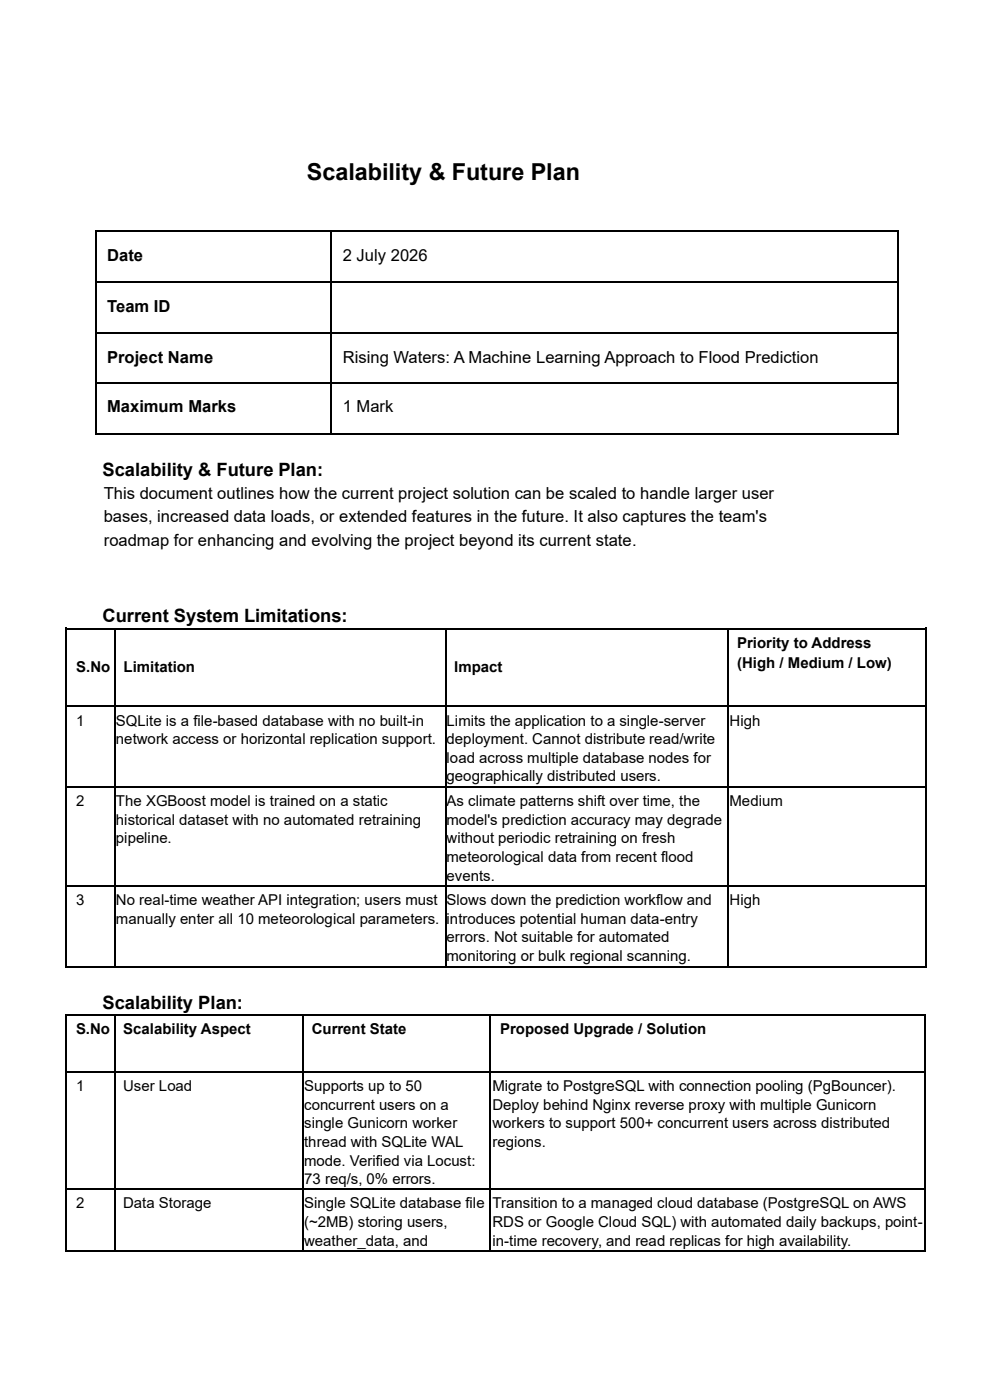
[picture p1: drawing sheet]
<svg xmlns="http://www.w3.org/2000/svg" width="210mm" height="297mm" viewBox="0 0 210 297" stroke-linecap="round" stroke-linejoin="round" font-family="sans-serif">
<defs><g id="words">
<text font-size="5" x="65.1" y="38.2">Scalability &amp; Future Plan</text>
<g font-size="3.9">
<text x="21.8" y="100.9">Scalability &amp; Future Plan:</text>
<text x="21.8" y="132.1">Current System Limitations:</text>
<text x="21.8" y="214">Scalability Plan:</text>
</g>
<g font-size="3.5">
<text x="22.7" y="55.3">Date</text>
<text x="72.7" y="55.3">2 July 2026</text>
<text x="22.7" y="66.1">Team ID</text>
<text x="22.7" y="76.9">Project Name</text>
<text x="72.7" y="76.9">Rising Waters: A Machine Learning Approach to Flood Prediction</text>
<text x="22.7" y="87.4">Maximum Marks</text>
<text x="72.7" y="87.4">1 Mark</text>
<text x="22" y="105.9">This document outlines how the current project solution can be scaled to handle larger user</text>
<text x="22" y="110.8">bases, increased data loads, or extended features in the future. It also captures the team's</text>
<text x="22" y="115.8">roadmap for enhancing and evolving the project beyond its current state.</text>
</g>
<g font-size="3.2">
<text x="156.4" y="137.5">Priority to Address</text>
<text x="16.2" y="142.6">S.No</text>
<text x="26.2" y="142.6">Limitation</text>
<text x="96.4" y="142.6">Impact</text>
<text x="156.4" y="141.7">(High / Medium / Low)</text>
<text x="16.2" y="154">1</text>
<text x="24.6" y="154">SQLite is a file-based database with no built-in</text>
<text x="94.8" y="154">Limits the application to a single-server</text>
<text x="154.8" y="154">High</text>
<text x="24.6" y="157.9">network access or horizontal replication support.</text>
<text x="94.8" y="157.9">deployment. Cannot distribute read/write</text>
<text x="94.8" y="161.9">load across multiple database nodes for</text>
<text x="94.8" y="165.8">geographically distributed users.</text>
<text x="16.2" y="171.1">2</text>
<text x="24.6" y="171.1">The XGBoost model is trained on a static</text>
<text x="94.8" y="171.1">As climate patterns shift over time, the</text>
<text x="154.8" y="171.1">Medium</text>
<text x="24.6" y="175">historical dataset with no automated retraining</text>
<text x="24.6" y="179">pipeline.</text>
<text x="94.8" y="175">model's prediction accuracy may degrade</text>
<text x="94.8" y="179">without periodic retraining on fresh</text>
<text x="94.8" y="182.9">meteorological data from recent flood</text>
<text x="94.8" y="186.8">events.</text>
<text x="16.2" y="192.1">3</text>
<text x="24.6" y="192.1">No real-time weather API integration; users must</text>
<text x="24.6" y="196">manually enter all 10 meteorological parameters.</text>
<text x="94.8" y="192.1">Slows down the prediction workflow and</text>
<text x="94.8" y="196">introduces potential human data-entry</text>
<text x="154.8" y="192.1">High</text>
<text x="94.8" y="200">errors. Not suitable for automated</text>
<text x="94.8" y="203.9">monitoring or bulk regional scanning.</text>
<text x="16.1" y="219.4">S.No</text>
<text x="26.1" y="219.4">Scalability Aspect</text>
<text x="66.1" y="219.4">Current State</text>
<text x="106.1" y="219.4">Proposed Upgrade / Solution</text>
<text x="16.1" y="231.6">1</text>
<text x="26.1" y="231.6">User Load</text>
<text x="64.5" y="231.6">Supports up to 50</text>
<text x="104.5" y="231.6">Migrate to PostgreSQL with connection pooling (PgBouncer).</text>
<text x="64.5" y="235.5">concurrent users on a</text>
<text x="64.5" y="239.4">single Gunicorn worker</text>
<text x="104.5" y="235.5">Deploy behind Nginx reverse proxy with multiple Gunicorn</text>
<text x="104.5" y="239.4">workers to support 500+ concurrent users across distributed</text>
<text x="64.5" y="243.4">thread with SQLite WAL</text>
<text x="104.5" y="243.4">regions.</text>
<text x="64.5" y="247.3">mode. Verified via Locust:</text>
<text x="64.5" y="251.2">73 req/s, 0% errors.</text>
<text x="16.1" y="256.4">2</text>
<text x="26.1" y="256.4">Data Storage</text>
<text x="64.5" y="256.4">Single SQLite database file</text>
<text x="104.5" y="256.4">Transition to a managed cloud database (PostgreSQL on AWS</text>
<text x="64.5" y="260.3">(~2MB) storing users,</text>
<text x="104.5" y="260.3">RDS or Google Cloud SQL) with automated daily backups, point-</text>
<text x="64.5" y="264.3">weather_data, and</text>
<text x="104.5" y="264.3">in-time recovery, and read replicas for high availability.</text>
</g>
</g></defs>
<g fill="none" stroke="#000" stroke-width=".34">
<path d="M20.5 48.9v43M20.6 49.1h49.4M20.6 59.9h49.4M70.2 49.3v42.6M70.4 49.1h120M70.4 59.9h120M190.5 48.9v43M20.6 70.7h49.4M70.4 70.7h120M20.6 81.2h49.4M20.6 92.1h49.4M70.4 81.2h120"/>
<path d="M70.4 92.1h120M14.1 134.5v15.2M14.3 133.4h9.9M24.4 134.5v15.2M24.5 133.4h69.9M94.5 134.5v15.2M94.7 133.4h59.7M154.6 134.5v15.2M154.7 133.4h41.7M196.6 134.5v15.2M14.1 151v15.8M14.3 149.9h9.9"/>
<path d="M24.4 151v15.8M24.5 149.9h69.9M94.5 151v15.8M94.7 149.9h59.7M154.6 151v15.8M154.7 149.9h41.7M196.6 151v15.8M14.1 168.1v19.7M14.3 166.9h9.9M24.4 168.1v19.7M24.5 166.9h69.9M94.5 168.1v19.7"/>
<path d="M94.7 166.9h59.7M154.6 168.1v19.7M154.7 166.9h41.7M196.6 168.1v19.7M14.1 189.1v15.8M14.3 188h9.9M24.4 189.1v15.8M24.5 188h69.9M94.5 189.1v15.8M94.7 188h59.7M154.6 189.1v15.8M154.7 188h41.7"/>
<path d="M196.6 189.1v15.8M14.1 216.4v11M14.3 205.1h9.9M14.3 215.3h9.9M24.4 216.4v11M24.5 205.1h69.9M24.5 215.3h39.6M64.2 216.4v11M64.4 215.3h39.5M94.7 205.1h59.7M104.1 216.4v11M104.2 215.3h91.8"/>
<path d="M154.7 205.1h41.7M196.2 216.4v11M14.1 228.6v23.6M14.3 227.5h9.9M24.4 228.6v23.6M24.5 227.5h39.6M64.2 228.6v23.6M64.4 227.5h39.5M104.1 228.6v23.6M104.2 227.5h91.8M196.2 228.6v23.6M14.1 253.4v11.9"/>
<path d="M14.3 252.4h9.9M24.4 253.4v11.9M24.5 252.4h39.6M64.2 253.4v11.9M64.4 252.4h39.5M104.1 253.4v11.9M104.2 252.4h91.8M196.2 253.4v11.9"/>
</g>
<g fill="#000">
<path d="M20.3 48.9h.3v.4h-.3z" fill-rule="evenodd"/>
<path d="M70 48.9h.4v.4h-.4z" fill-rule="evenodd"/>
<path d="M190.4 48.9h.3v.4h-.3z" fill-rule="evenodd"/>
<path d="M20.3 91.9h.3v.3h-.3z" fill-rule="evenodd"/>
<path d="M20.3 91.9h.3v.3h-.3z" fill-rule="evenodd"/>
<path d="M70 91.9h.4v.3h-.4z" fill-rule="evenodd"/>
<path d="M190.4 91.9h.3v.3h-.3z" fill-rule="evenodd"/>
<path d="M190.4 91.9h.3v.3h-.3z" fill-rule="evenodd"/>
<path d="M13.9 133.2h.4v1.3h-.4z" fill-rule="evenodd"/>
<path d="M13.9 133.2h.4v.3h-.4z" fill-rule="evenodd"/>
<path d="M24.2 133.5h.3v1h-.3z" fill-rule="evenodd"/>
<path d="M24.2 133.2h.3v.3h-.3z" fill-rule="evenodd"/>
<path d="M94.4 133.5h.3v1h-.3z" fill-rule="evenodd"/>
<path d="M94.4 133.2h.3v.3h-.3z" fill-rule="evenodd"/>
<path d="M154.4 133.5h.3v1h-.3z" fill-rule="evenodd"/>
<path d="M154.4 133.2h.3v.3h-.3z" fill-rule="evenodd"/>
<path d="M196.4 133.2h.3v1.3h-.3z" fill-rule="evenodd"/>
<path d="M196.4 133.2h.3v.3h-.3z" fill-rule="evenodd"/>
<path d="M13.9 149.7h.4v1.3h-.4z" fill-rule="evenodd"/>
<path d="M24.2 149.7h.3v1.3h-.3z" fill-rule="evenodd"/>
<path d="M94.4 149.7h.3v1.3h-.3z" fill-rule="evenodd"/>
<path d="M154.4 149.7h.3v1.3h-.3z" fill-rule="evenodd"/>
<path d="M196.4 149.7h.3v1.3h-.3z" fill-rule="evenodd"/>
<path d="M13.9 166.8h.4v1.3h-.4z" fill-rule="evenodd"/>
<path d="M24.2 166.8h.3v1.3h-.3z" fill-rule="evenodd"/>
<path d="M94.4 166.8h.3v1.3h-.3z" fill-rule="evenodd"/>
<path d="M154.4 166.8h.3v1.3h-.3z" fill-rule="evenodd"/>
<path d="M196.4 166.8h.3v1.3h-.3z" fill-rule="evenodd"/>
<path d="M13.9 187.8h.4v1.3h-.4z" fill-rule="evenodd"/>
<path d="M24.2 187.8h.3v1.3h-.3z" fill-rule="evenodd"/>
<path d="M94.4 187.8h.3v1.3h-.3z" fill-rule="evenodd"/>
<path d="M154.4 187.8h.3v1.3h-.3z" fill-rule="evenodd"/>
<path d="M196.4 187.8h.3v1.3h-.3z" fill-rule="evenodd"/>
<path d="M13.9 204.9h.4v.4h-.4z" fill-rule="evenodd"/>
<path d="M13.9 204.9h.4v.4h-.4z" fill-rule="evenodd"/>
<path d="M13.9 215.2h.4v1.2h-.4z" fill-rule="evenodd"/>
<path d="M13.9 215.2h.4v.3h-.4z" fill-rule="evenodd"/>
<path d="M24.2 204.9h.3v.4h-.3z" fill-rule="evenodd"/>
<path d="M24.2 215.5h.3v.9h-.3z" fill-rule="evenodd"/>
<path d="M24.2 215.2h.3v.3h-.3z" fill-rule="evenodd"/>
<path d="M64.1 215.5h.3v.9h-.3z" fill-rule="evenodd"/>
<path d="M64.1 215.2h.3v.3h-.3z" fill-rule="evenodd"/>
<path d="M94.4 204.9h.3v.4h-.3z" fill-rule="evenodd"/>
<path d="M103.9 215.5h.3v.9h-.3z" fill-rule="evenodd"/>
<path d="M103.9 215.2h.3v.3h-.3z" fill-rule="evenodd"/>
<path d="M154.4 204.9h.3v.4h-.3z" fill-rule="evenodd"/>
<path d="M196 215.2h.3v1.2h-.3z" fill-rule="evenodd"/>
<path d="M196 215.2h.3v.3h-.3z" fill-rule="evenodd"/>
<path d="M196.4 204.9h.3v.4h-.3z" fill-rule="evenodd"/>
<path d="M196.4 204.9h.3v.4h-.3z" fill-rule="evenodd"/>
<path d="M13.9 227.4h.4v1.2h-.4z" fill-rule="evenodd"/>
<path d="M24.2 227.4h.3v1.2h-.3z" fill-rule="evenodd"/>
<path d="M64.1 227.4h.3v1.2h-.3z" fill-rule="evenodd"/>
<path d="M103.9 227.4h.3v1.2h-.3z" fill-rule="evenodd"/>
<path d="M196 227.4h.3v1.2h-.3z" fill-rule="evenodd"/>
<path d="M13.9 252.2h.4v1.2h-.4z" fill-rule="evenodd"/>
<path d="M24.2 252.2h.3v1.2h-.3z" fill-rule="evenodd"/>
<path d="M64.1 252.2h.3v1.2h-.3z" fill-rule="evenodd"/>
<path d="M103.9 252.2h.3v1.2h-.3z" fill-rule="evenodd"/>
<path d="M196 252.2h.3v1.2h-.3z" fill-rule="evenodd"/>
<path d="M13.9 265.3h.4v.3h-.4z" fill-rule="evenodd"/>
<path d="M13.9 265.3h.4v.3h-.4z" fill-rule="evenodd"/>
<path d="M24.2 265.3h.3v.3h-.3z" fill-rule="evenodd"/>
<path d="M64.1 265.3h.3v.3h-.3z" fill-rule="evenodd"/>
<path d="M103.9 265.3h.3v.3h-.3z" fill-rule="evenodd"/>
<path d="M196 265.3h.3v.3h-.3z" fill-rule="evenodd"/>
<path d="M196 265.3h.3v.3h-.3z" fill-rule="evenodd"/>
</g>
<path d="M14.3 265.5h9.9M24.5 265.5h39.6M64.4 265.5h39.5M104.2 265.5h91.8" fill="none" stroke="#000" stroke-width=".35"/>
<use href="#words"/>
</svg>
